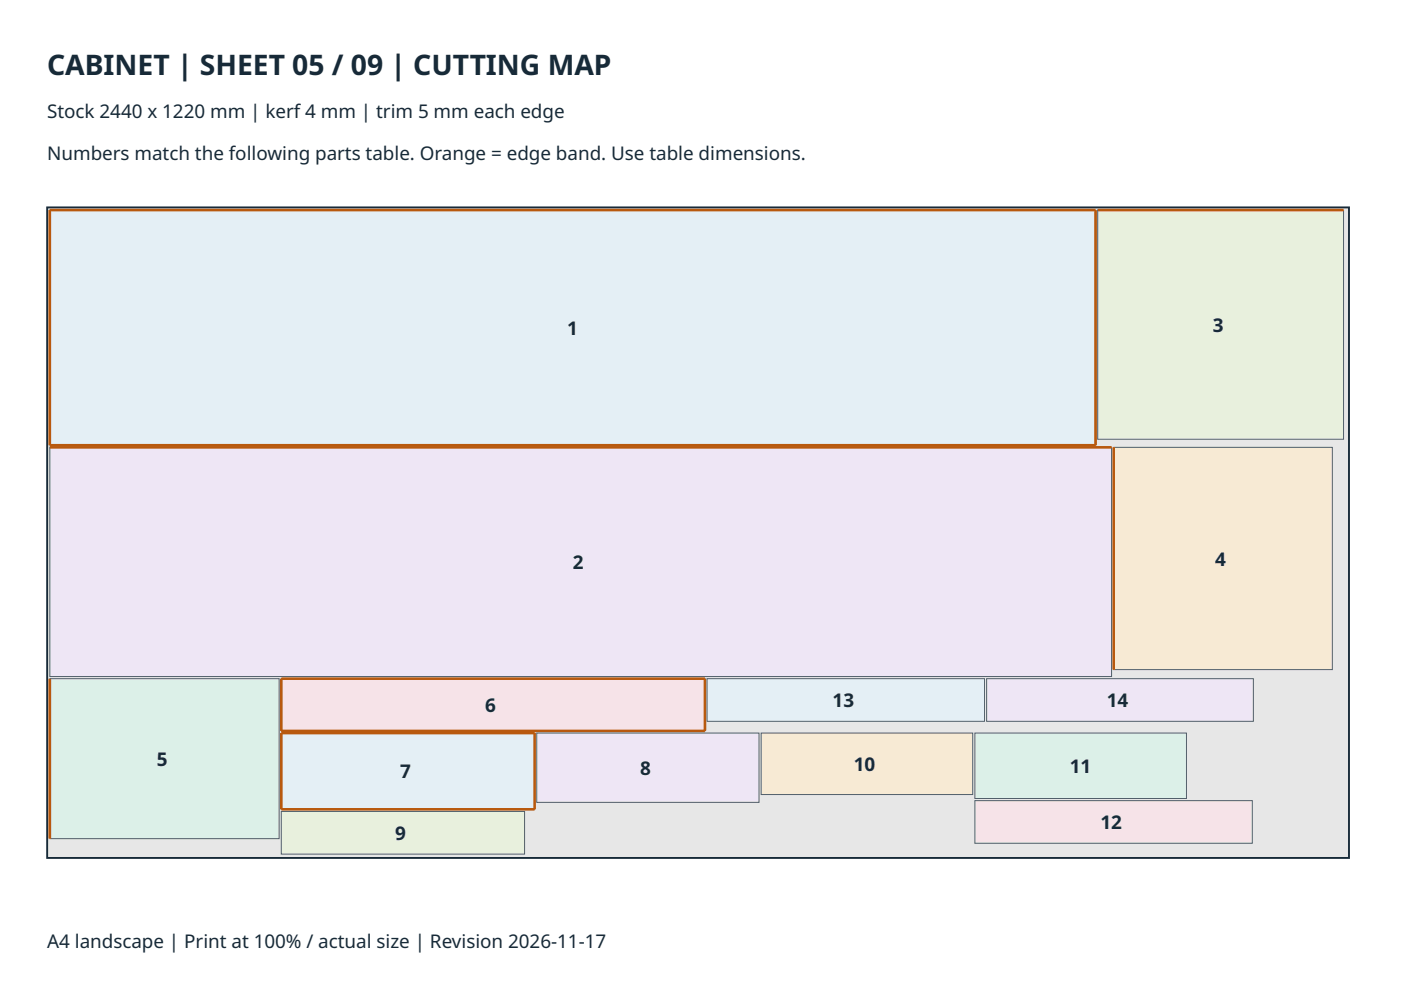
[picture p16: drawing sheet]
<svg xmlns="http://www.w3.org/2000/svg" width="297mm" height="210mm" viewBox="0 0 297 210" stroke-linecap="round" stroke-linejoin="round" font-family="sans-serif">
<defs><g id="words">
<text font-size="6" fill="#172a38" x="10" y="16">CABINET | SHEET 05 / 09 | CUTTING MAP</text>
<g font-size="4" fill="#172a38">
<text x="10" y="25">Stock 2440 x 1220 mm | kerf 4 mm | trim 5 mm each edge</text>
<text x="10" y="34">Numbers match the following parts table. Orange = edge band. Use table dimensions.</text>
<text x="120.3" y="71">1</text>
<text x="257.1" y="70.3">3</text>
<text x="257.6" y="119.9">4</text>
<text x="121.5" y="120.6">2</text>
<text x="176.5" y="149.9">13</text>
<text x="234.7" y="149.9">14</text>
<text x="102.9" y="150.9">6</text>
<text x="33.2" y="162.4">5</text>
<text x="84.8" y="165">7</text>
<text x="135.7" y="164.3">8</text>
<text x="181" y="163.4">10</text>
<text x="226.8" y="163.9">11</text>
<text x="83.8" y="178.1">9</text>
<text x="233.3" y="175.8">12</text>
<text x="10" y="200.9">A4 landscape | Print at 100% / actual size | Revision 2026-11-17</text>
</g>
</g></defs>
<path d="M10 44h276v137.9h-276z" fill="#e7e7e7"/>
<path d="M10 44h276v137.9h-276z" fill="none" stroke="#172a38" stroke-width=".4"/>
<path d="M10.6 44.5h221.7v49.9h-221.7z" fill="#e4eff5"/>
<path d="M10.6 44.5h221.7v49.9h-221.7z" fill="none" stroke="#52606b" stroke-width=".21"/>
<path d="M10.6 44.5h221.7zM10.6 44.5v49.9zM232.3 44.5v49.9zM10.6 94.4h221.7z" fill="#000" stroke="#b8590e" stroke-width=".55"/>
<path d="M10.6 94.9h225.1v48.5h-225.1z" fill="#eee6f5"/>
<path d="M10.6 94.9h225.1v48.5h-225.1z" fill="none" stroke="#52606b" stroke-width=".21"/>
<path d="M10.6 94.9h225.1z" fill="#000" stroke="#b8590e" stroke-width=".55"/>
<path d="M232.7 44.5h52.2v48.6h-52.2z" fill="#e8f0dd"/>
<path d="M232.7 44.5h52.2v48.6h-52.2z" fill="none" stroke="#52606b" stroke-width=".21"/>
<path d="M232.7 44.5h52.2z" fill="#000" stroke="#b8590e" stroke-width=".55"/>
<path d="M236.1 94.9h46.4v47.1h-46.4z" fill="#f7ead4"/>
<path d="M236.1 94.9h46.4v47.1h-46.4z" fill="none" stroke="#52606b" stroke-width=".21"/>
<path d="M236.1 94.9v47.1z" fill="#000" stroke="#b8590e" stroke-width=".55"/>
<path d="M10.6 143.9h48.6v33.9h-48.6z" fill="#dcf0e8"/>
<path d="M10.6 143.9h48.6v33.9h-48.6z" fill="none" stroke="#52606b" stroke-width=".21"/>
<path d="M10.6 143.9v33.9z" fill="#000" stroke="#b8590e" stroke-width=".55"/>
<path d="M59.6 143.9h89.9v11.1h-89.9z" fill="#f6e3e8"/>
<path d="M59.6 143.9h89.9v11.1h-89.9z" fill="none" stroke="#52606b" stroke-width=".21"/>
<path d="M59.6 143.9h89.9zM59.6 155h89.9zM59.6 143.9v11.1zM149.5 143.9v11.1z" fill="#000" stroke="#b8590e" stroke-width=".55"/>
<path d="M59.6 155.4h53.7v16.2h-53.7z" fill="#e4eff5"/>
<path d="M59.6 155.4h53.7v16.2h-53.7z" fill="none" stroke="#52606b" stroke-width=".21"/>
<path d="M59.6 155.4h53.7zM59.6 155.4v16.2zM113.3 155.4v16.2zM59.6 171.6h53.7z" fill="#000" stroke="#b8590e" stroke-width=".55"/>
<path d="M113.8 155.4h47.1v14.7h-47.1z" fill="#eee6f5"/>
<path d="M113.8 155.4h47.1v14.7h-47.1z" fill="none" stroke="#52606b" stroke-width=".21"/>
<path d="M59.6 172h51.6v9.1h-51.6z" fill="#e8f0dd"/>
<path d="M59.6 172h51.6v9.1h-51.6z" fill="none" stroke="#52606b" stroke-width=".21"/>
<path d="M161.4 155.4h44.8v13.1h-44.8z" fill="#f7ead4"/>
<path d="M161.4 155.4h44.8v13.1h-44.8z" fill="none" stroke="#52606b" stroke-width=".21"/>
<path d="M206.7 155.4h44.9v13.9h-44.9z" fill="#dcf0e8"/>
<path d="M206.7 155.4h44.9v13.9h-44.9z" fill="none" stroke="#52606b" stroke-width=".21"/>
<path d="M206.7 169.8h58.8v9h-58.8z" fill="#f6e3e8"/>
<path d="M206.7 169.8h58.8v9h-58.8z" fill="none" stroke="#52606b" stroke-width=".21"/>
<path d="M149.9 143.9h58.8v9h-58.8z" fill="#e4eff5"/>
<path d="M149.9 143.9h58.8v9h-58.8z" fill="none" stroke="#52606b" stroke-width=".21"/>
<path d="M209.2 143.9h56.5v9h-56.5z" fill="#eee6f5"/>
<path d="M209.2 143.9h56.5v9h-56.5z" fill="none" stroke="#52606b" stroke-width=".21"/>
<use href="#words"/>
</svg>
